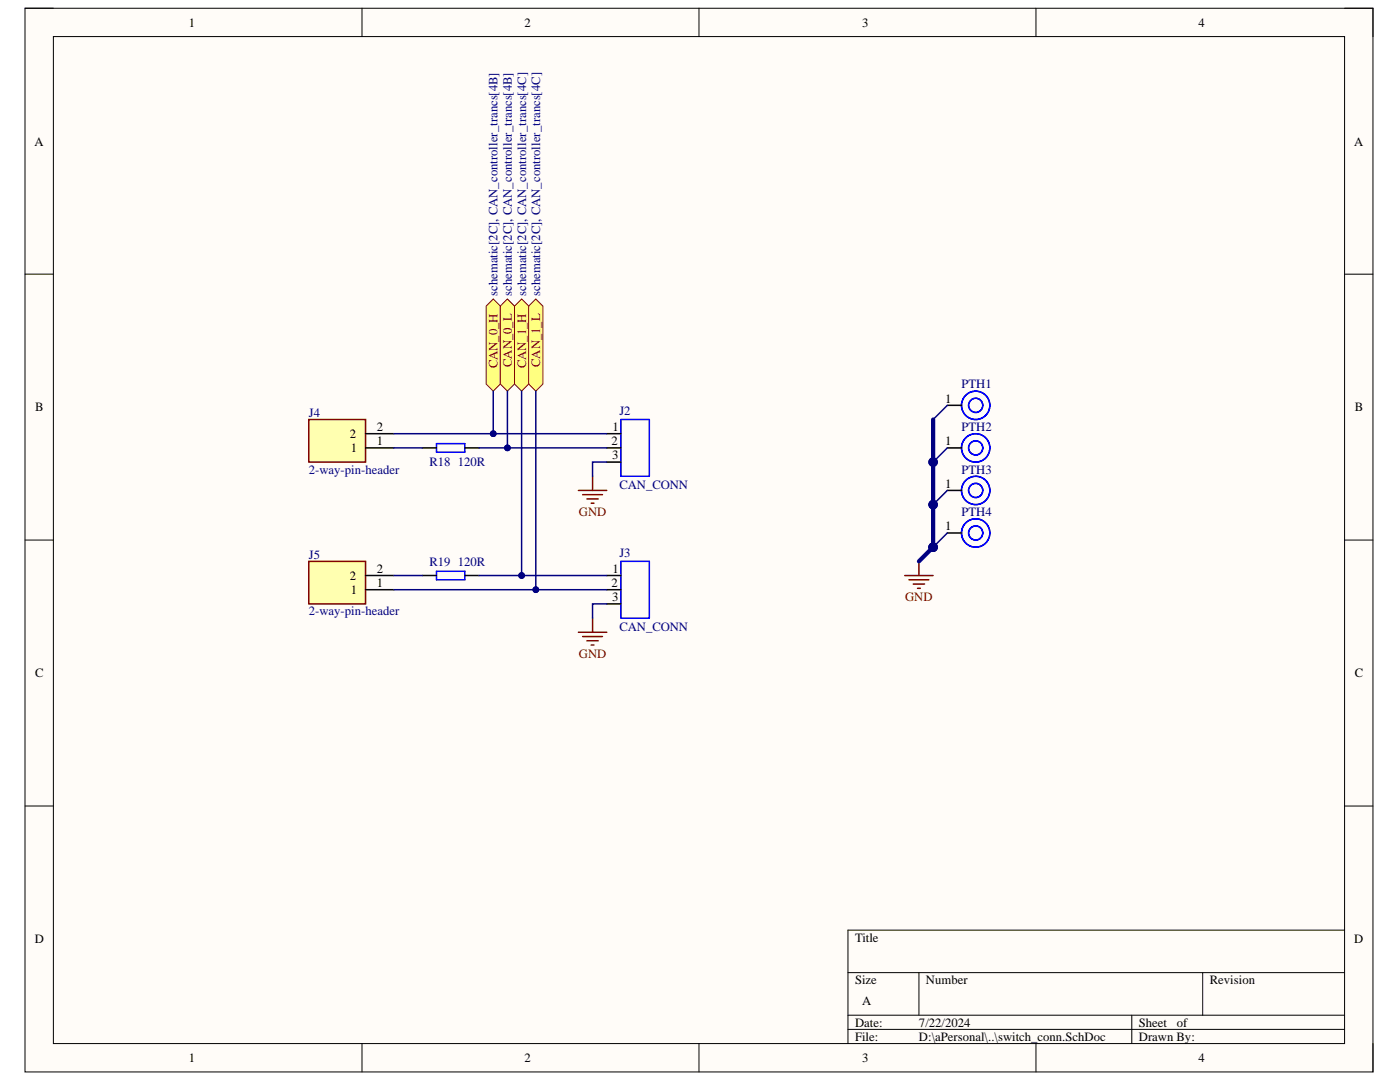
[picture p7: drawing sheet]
<svg xmlns="http://www.w3.org/2000/svg" width="279mm" height="216mm" viewBox="0 0 279 216" stroke-linecap="round" stroke-linejoin="round" font-family="sans-serif">
<defs><g id="words">
<g font-size="2.5">
<text x="37.7" y="5.3">1</text>
<text x="104.7" y="5.3">2</text>
<text x="172.1" y="5.3">3</text>
<text x="239.2" y="5.3">4</text>
<text x="6.9" y="29">A</text>
<text x="270.2" y="29">A</text>
<text x="7" y="82.1">B</text>
<text x="188.6" y="80.3">1</text>
<text x="270.4" y="82.1">B</text>
<text x="69.8" y="87.4">2</text>
<text x="75.2" y="88.8">1</text>
<text x="75.2" y="86">2</text>
<text x="122.1" y="88.8">2</text>
<text x="122.2" y="86">1</text>
<text x="188.6" y="88.8">1</text>
<text x="70" y="90.2">1</text>
<text x="122.1" y="91.7">3</text>
<text x="188.6" y="97.3">1</text>
<text x="188.6" y="105.8">1</text>
<text x="69.8" y="115.7">2</text>
<text x="70" y="118.5">1</text>
<text x="75.2" y="117.1">1</text>
<text x="75.2" y="114.3">2</text>
<text x="122.1" y="117.1">2</text>
<text x="122.1" y="119.9">3</text>
<text x="122.2" y="114.3">1</text>
<text x="7" y="135.1">C</text>
<text x="270.4" y="135.1">C</text>
<text x="6.9" y="188.2">D</text>
<text x="170.6" y="187.9">Title</text>
<text x="270.3" y="188.2">D</text>
<text x="170.6" y="196.4">Size</text>
<text x="184.8" y="196.4">Number</text>
<text x="241.5" y="196.4">Revision</text>
<text x="172.1" y="200.6">A</text>
<text x="170.6" y="204.9">Date:</text>
<text x="170.6" y="207.7">File:</text>
<text x="183.4" y="204.9">7/22/2024</text>
<text x="183.4" y="207.7">D:\aPersonal\..\switch_conn.SchDoc</text>
<text x="227.3" y="204.9">Sheet</text>
<text x="227.3" y="207.7">Drawn By:</text>
<text x="234.8" y="204.9">of</text>
<text x="37.7" y="211.9">1</text>
<text x="104.7" y="211.9">2</text>
<text x="172.1" y="211.9">3</text>
<text x="239.2" y="211.9">4</text>
</g>
<g font-size="2.5" fill="#000080">
<text x="99.3" y="59.1" transform="rotate(-90 99.3 59.1)">schematic[2C], CAN_controller_trancs[4B]</text>
<text x="102.1" y="59.1" transform="rotate(-90 102.1 59.1)">schematic[2C], CAN_controller_trancs[4B]</text>
<text x="105" y="59.1" transform="rotate(-90 105 59.1)">schematic[2C], CAN_controller_trancs[4C]</text>
<text x="107.8" y="59.1" transform="rotate(-90 107.8 59.1)">schematic[2C], CAN_controller_trancs[4C]</text>
<text x="191.9" y="77.5">PTH1</text>
<text x="61.6" y="83.2">J4</text>
<text x="123.6" y="82.9">J2</text>
<text x="191.9" y="86">PTH2</text>
<text x="61.6" y="94.5">2-way-pin-header</text>
<text x="85.7" y="93.1">R18</text>
<text x="91.4" y="93.1">120R</text>
<text x="191.9" y="94.5">PTH3</text>
<text x="123.6" y="97.6">CAN_CONN</text>
<text x="191.9" y="103">PTH4</text>
<text x="61.6" y="111.5">J5</text>
<text x="85.7" y="112.9">R19</text>
<text x="91.4" y="112.9">120R</text>
<text x="123.6" y="111.2">J3</text>
<text x="61.6" y="122.8">2-way-pin-header</text>
<text x="123.6" y="125.9">CAN_CONN</text>
</g>
<g font-size="2.5" fill="#800000">
<text x="99.3" y="73.5" transform="rotate(-90 99.3 73.5)">CAN_0_H</text>
<text x="102.1" y="73.2" transform="rotate(-90 102.1 73.2)">CAN_0_L</text>
<text x="105" y="73.5" transform="rotate(-90 105 73.5)">CAN_1_H</text>
<text x="107.8" y="73.2" transform="rotate(-90 107.8 73.2)">CAN_1_L</text>
<text x="115.5" y="103">GND</text>
<text x="180.7" y="119.9">GND</text>
<text x="115.5" y="131.2">GND</text>
</g>
</g></defs>
<path d="M5 1.6h269v212.3h-269z" fill-rule="evenodd" fill="#fffcf8"/>
<path d="M5 1.6h269v212.3h-269z" fill="none" stroke="#000" stroke-width=".2"/>
<path d="M10.7 7.3h257.6v200.9h-257.6z" fill-rule="evenodd" fill="#fffcf8"/>
<g fill="none" stroke="#000" stroke-width=".2">
<path d="M5 1.6h5.7M10.7 7.3h257.6v200.9h-257.6zM72.2 1.6v5.7M139.5 1.6v5.7M206.8 1.6v5.7M268.3 1.6h5.7v5.7M5 54.7h5.7M268.3 54.7h5.7M5 107.8h5.7M268.3 107.8h5.7M5 160.8h5.7M268.3 160.8h5.7"/>
<path d="M169.2 194.1h99.1M183.4 194.1v8.5M240 194.1v8.5M268.3 185.6h-99.1v22.6M72.2 208.2v5.7M139.5 208.2v5.7M169.2 202.6h99.1M169.2 205.4h99.1M206.8 208.2v5.7M225.9 202.6v5.6M274 208.2v5.7"/>
</g>
<path d="M87.1 88.5h5.7v1.7h-5.7zM87.1 114h5.7v1.7h-5.7z" fill="none" stroke="#00f" stroke-width=".3"/>
<path d="M84.3 89.4h2.8M92.8 89.4h2.8M84.3 114.8h2.8M92.8 114.8h2.8" fill="none" stroke="#000" stroke-width=".3"/>
<path d="M115.4 97.9h5.7M116.3 98.7h3.9M117.1 99.6h2.3M118.3 95v2.9M118 100.4h.5M115.4 126.2h5.7M116.3 127h3.9M117.1 127.9h2.3M118 128.7h.5M118.3 123.3v2.9" fill="none" stroke="#800000" stroke-width=".3"/>
<path d="M97 61.1l1.4-1.4 1.5 1.4v15.5l-1.5 1.5-1.4-1.5z" fill-rule="evenodd" fill="#ffff80"/>
<path d="M97 61.1l1.4-1.4 1.5 1.4v15.5l-1.5 1.5-1.4-1.5z" fill="none" stroke="#800000" stroke-width=".2"/>
<path d="M101.3 59.7l1.4 1.4v15.5l-1.4 1.5-1.4-1.5v-15.5z" fill-rule="evenodd" fill="#ffff80"/>
<path d="M101.3 59.7l1.4 1.4v15.5l-1.4 1.5-1.4-1.5v-15.5z" fill="none" stroke="#800000" stroke-width=".2"/>
<path d="M102.7 61.1l1.4-1.4 1.4 1.4v15.5l-1.4 1.5-1.4-1.5z" fill-rule="evenodd" fill="#ffff80"/>
<path d="M102.7 61.1l1.4-1.4 1.4 1.4v15.5l-1.4 1.5-1.4-1.5z" fill="none" stroke="#800000" stroke-width=".2"/>
<path d="M105.5 61.1l1.4-1.4 1.4 1.4v15.5l-1.4 1.5-1.4-1.5z" fill-rule="evenodd" fill="#ffff80"/>
<path d="M105.5 61.1l1.4-1.4 1.4 1.4v15.5l-1.4 1.5-1.4-1.5z" fill="none" stroke="#800000" stroke-width=".2"/>
<path d="M123.9 83.7h5.7v11.3h-5.7zM123.9 112h5.7v11.3h-5.7z" fill="none" stroke="#00f" stroke-width=".3"/>
<path d="M121.1 86.5h2.8M121.1 89.4h2.8M121.1 92.2h2.8M121.1 114.8h2.8M121.1 117.7h2.8M121.1 120.5h2.8" fill="none" stroke="#000" stroke-width=".3"/>
<path d="M61.6 83.7h11.4v8.5h-11.4z" fill-rule="evenodd" fill="#ffffb0"/>
<path d="M61.6 83.7h11.4v8.5h-11.4z" fill="none" stroke="#800000" stroke-width=".3"/>
<path d="M73 89.4h5.6M73 86.5h5.6" fill="none" stroke="#000" stroke-width=".3"/>
<path d="M61.6 112h11.4v8.5h-11.4z" fill-rule="evenodd" fill="#ffffb0"/>
<path d="M61.6 112h11.4v8.5h-11.4zM180.6 114.8h5.6M181.4 115.7h4M182.3 116.5h2.2M183.1 117.4h.6M183.4 112v2.8" fill="none" stroke="#800000" stroke-width=".3"/>
<path d="M189.1 80.9h2.8M189.1 89.4h2.8M189.1 97.9h2.8M73 117.7h5.6M73 114.8h5.6M189.1 106.4h2.8" fill="none" stroke="#000" stroke-width=".3"/>
<g fill="none" stroke="#00f" stroke-width=".3">
<circle cx="194.7" cy="80.9" r="1.41"/>
<circle cx="194.7" cy="89.4" r="1.41"/>
<circle cx="194.7" cy="89.4" r="2.83"/>
<circle cx="194.7" cy="80.9" r="2.83"/>
<circle cx="194.7" cy="97.9" r="2.83"/>
<circle cx="194.7" cy="97.9" r="1.41"/>
<circle cx="194.7" cy="89.4" r="1.42"/>
<circle cx="194.7" cy="80.9" r="1.42"/>
<circle cx="194.7" cy="106.3" r="1.41"/>
<circle cx="194.7" cy="106.3" r="2.83"/>
<circle cx="194.7" cy="106.3" r="1.42"/>
</g>
<path d="M98.4 78.1v8.4M121.1 92.2h-2.8v2.8M121.1 120.5h-2.8v2.8" fill="none" stroke="#000080" stroke-width=".3"/>
<circle cx="98.4" cy="86.5" r=".57" fill="#000080"/>
<circle cx="98.4" cy="86.5" r=".57" fill="none" stroke="#000080" stroke-width=".2"/>
<path d="M101.3 78.1v11.3" fill="none" stroke="#000080" stroke-width=".3"/>
<circle cx="101.3" cy="89.4" r=".57" fill="#000080"/>
<circle cx="101.3" cy="89.4" r=".57" fill="none" stroke="#000080" stroke-width=".2"/>
<path d="M95.6 89.4h25.5" fill="none" stroke="#000080" stroke-width=".3"/>
<circle cx="101.3" cy="89.4" r=".57" fill="#000080"/>
<circle cx="101.3" cy="89.4" r=".57" fill="none" stroke="#000080" stroke-width=".2"/>
<path d="M106.9 78.1v39.6M78.6 89.4h5.7" fill="none" stroke="#000080" stroke-width=".3"/>
<circle cx="106.9" cy="117.7" r=".57" fill="#000080"/>
<circle cx="106.9" cy="117.7" r=".57" fill="none" stroke="#000080" stroke-width=".2"/>
<path d="M104.1 78.1v36.7h17" fill="none" stroke="#000080" stroke-width=".3"/>
<circle cx="104.1" cy="114.8" r=".57" fill="#000080"/>
<circle cx="104.1" cy="114.8" r=".57" fill="none" stroke="#000080" stroke-width=".2"/>
<path d="M95.6 114.8h8.5" fill="none" stroke="#000080" stroke-width=".3"/>
<circle cx="104.1" cy="114.8" r=".57" fill="#000080"/>
<circle cx="104.1" cy="114.8" r=".57" fill="none" stroke="#000080" stroke-width=".2"/>
<path d="M78.6 117.7h42.5M78.6 114.8h5.7" fill="none" stroke="#000080" stroke-width=".3"/>
<circle cx="106.9" cy="117.7" r=".57" fill="#000080"/>
<circle cx="106.9" cy="117.7" r=".57" fill="none" stroke="#000080" stroke-width=".2"/>
<path d="M78.6 86.5h42.5" fill="none" stroke="#000080" stroke-width=".3"/>
<circle cx="98.4" cy="86.5" r=".57" fill="#000080"/>
<circle cx="98.4" cy="86.5" r=".57" fill="none" stroke="#000080" stroke-width=".2"/>
<path d="M189.1 106.4l-2.9 2.8" fill="none" stroke="#000080" stroke-width=".3"/>
<circle cx="186.2" cy="109.2" r=".85" fill="#000080"/>
<circle cx="186.2" cy="109.2" r=".85" fill="none" stroke="#000080" stroke-width=".2"/>
<path d="M189.1 97.9l-2.9 2.8" fill="none" stroke="#000080" stroke-width=".3"/>
<circle cx="186.2" cy="100.7" r=".85" fill="#000080"/>
<circle cx="186.2" cy="100.7" r=".85" fill="none" stroke="#000080" stroke-width=".2"/>
<path d="M189.1 89.4l-2.9 2.8" fill="none" stroke="#000080" stroke-width=".3"/>
<circle cx="186.2" cy="92.2" r=".85" fill="#000080"/>
<circle cx="186.2" cy="92.2" r=".85" fill="none" stroke="#000080" stroke-width=".2"/>
<path d="M189.1 80.9l-2.9 2.8" fill="none" stroke="#000080" stroke-width=".3"/>
<path d="M186.2 83.7v25.5" fill="none" stroke="#000080" stroke-width=".85"/>
<circle cx="186.2" cy="92.2" r=".85" fill="#000080"/>
<circle cx="186.2" cy="92.2" r=".85" fill="none" stroke="#000080" stroke-width=".2"/>
<circle cx="186.2" cy="100.7" r=".85" fill="#000080"/>
<circle cx="186.2" cy="100.7" r=".85" fill="none" stroke="#000080" stroke-width=".2"/>
<circle cx="186.2" cy="109.2" r=".85" fill="#000080"/>
<circle cx="186.2" cy="109.2" r=".85" fill="none" stroke="#000080" stroke-width=".2"/>
<path d="M186.2 109.2l-2.8 2.8" fill="none" stroke="#000080" stroke-width=".85"/>
<circle cx="186.2" cy="109.2" r=".85" fill="#000080"/>
<circle cx="186.2" cy="109.2" r=".85" fill="none" stroke="#000080" stroke-width=".2"/>
<use href="#words"/>
</svg>
